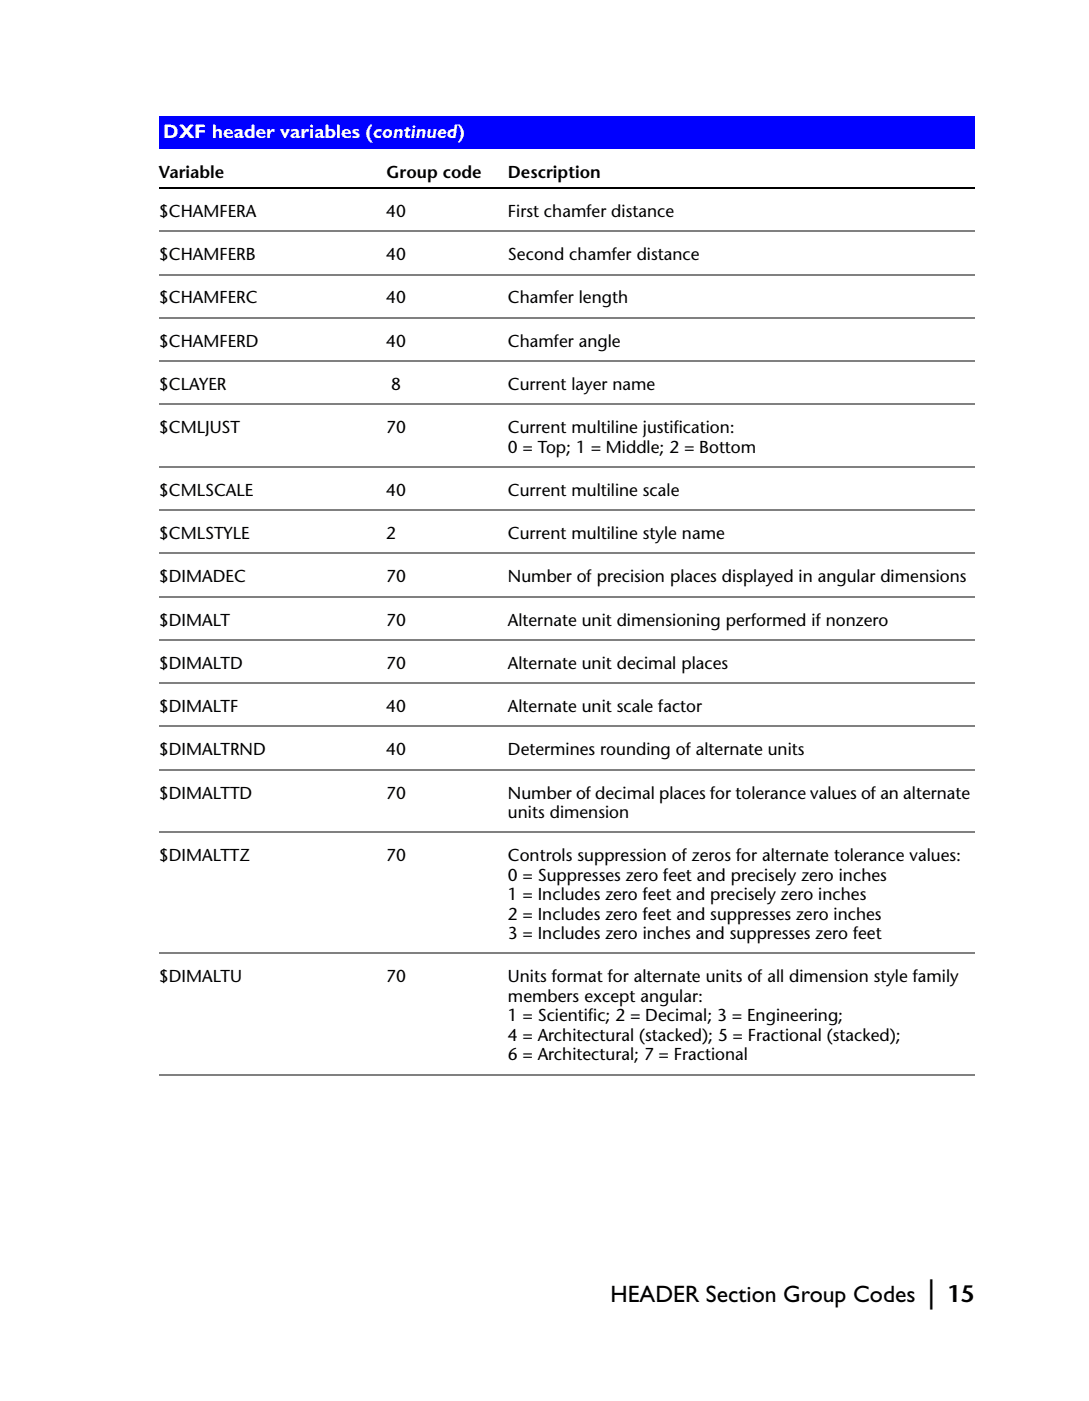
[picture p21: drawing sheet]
<svg xmlns="http://www.w3.org/2000/svg" width="178mm" height="229mm" viewBox="0 0 178 229" stroke-linecap="round" stroke-linejoin="round" font-family="sans-serif">
<defs><g id="words">
<text font-size="4.9" x="151.4" y="212.5">|</text>
<g font-size="3.9">
<text x="99.7" y="212.5">HEADER Section Group Codes</text>
<text x="154.7" y="212.5">15</text>
</g>
<text font-size="3.2" fill="#fff" x="26.7" y="22.6">DXF header variables (continued)</text>
<g font-size="2.8">
<text x="26" y="29">Variable</text>
<text x="63.1" y="29">Group code</text>
<text x="82.9" y="29">Description</text>
<text x="26" y="35.4">$CHAMFERA</text>
<text x="63.1" y="35.4">40</text>
<text x="82.9" y="35.4">First chamfer distance</text>
<text x="26" y="42.4">$CHAMFERB</text>
<text x="63.1" y="42.4">40</text>
<text x="82.9" y="42.4">Second chamfer distance</text>
<text x="26" y="49.5">$CHAMFERC</text>
<text x="63.1" y="49.5">40</text>
<text x="82.9" y="49.5">Chamfer length</text>
<text x="26" y="56.6">$CHAMFERD</text>
<text x="63.1" y="56.6">40</text>
<text x="82.9" y="56.6">Chamfer angle</text>
<text x="26" y="63.6">$CLAYER</text>
<text x="63.9" y="63.6">8</text>
<text x="82.9" y="63.6">Current layer name</text>
<text x="26" y="70.7">$CMLJUST</text>
<text x="63.1" y="70.7">70</text>
<text x="82.9" y="70.7">Current multiline justification:</text>
<text x="82.9" y="73.9">0 = Top; 1 = Middle; 2 = Bottom</text>
<text x="26" y="80.9">$CMLSCALE</text>
<text x="63.1" y="80.9">40</text>
<text x="82.9" y="80.9">Current multiline scale</text>
<text x="26" y="88">$CMLSTYLE</text>
<text x="63.1" y="88">2</text>
<text x="82.9" y="88">Current multiline style name</text>
<text x="26" y="95">$DIMADEC</text>
<text x="63.1" y="95">70</text>
<text x="82.9" y="95">Number of precision places displayed in angular dimensions</text>
<text x="26" y="102.1">$DIMALT</text>
<text x="63.1" y="102.1">70</text>
<text x="82.9" y="102.1">Alternate unit dimensioning performed if nonzero</text>
<text x="26" y="109.1">$DIMALTD</text>
<text x="63.1" y="109.1">70</text>
<text x="82.9" y="109.1">Alternate unit decimal places</text>
<text x="26" y="116.2">$DIMALTF</text>
<text x="63.1" y="116.2">40</text>
<text x="82.9" y="116.2">Alternate unit scale factor</text>
<text x="26" y="123.2">$DIMALTRND</text>
<text x="63.1" y="123.2">40</text>
<text x="82.9" y="123.2">Determines rounding of alternate units</text>
<text x="26" y="130.3">$DIMALTTD</text>
<text x="63.1" y="130.3">70</text>
<text x="82.9" y="130.3">Number of decimal places for tolerance values of an alternate</text>
<text x="82.9" y="133.5">units dimension</text>
<text x="26" y="140.5">$DIMALTTZ</text>
<text x="63.1" y="140.5">70</text>
<text x="82.9" y="140.5">Controls suppression of zeros for alternate tolerance values:</text>
<text x="82.9" y="143.7">0 = Suppresses zero feet and precisely zero inches</text>
<text x="82.9" y="146.9">1 = Includes zero feet and precisely zero inches</text>
<text x="82.9" y="150.1">2 = Includes zero feet and suppresses zero inches</text>
<text x="82.9" y="153.2">3 = Includes zero inches and suppresses zero feet</text>
<text x="26" y="160.3">$DIMALTU</text>
<text x="63.1" y="160.3">70</text>
<text x="82.9" y="160.3">Units format for alternate units of all dimension style family</text>
<text x="82.9" y="163.5">members except angular:</text>
<text x="82.9" y="166.6">1 = Scientific; 2 = Decimal; 3 = Engineering;</text>
<text x="82.9" y="173">6 = Architectural; 7 = Fractional</text>
<text x="82.9" y="169.8">4 = Architectural (stacked); 5 = Fractional (stacked);</text>
</g>
</g></defs>
<path d="M26 19h133.1v5.3h-133.1z" fill="#00f"/>
<path d="M26 30.7h133.1" fill="none" stroke="#000" stroke-width=".18"/>
<g fill="none" stroke="#808080" stroke-width=".18">
<path d="M26 37.7h133.1M26 44.8h133.1M26 51.9h133.1M26 58.9h133.1M26 66h133.1M26 76.2h133.1M26 83.3h133.1M26 90.3h133.1M26 97.4h133.1M26 104.4h133.1M26 111.5h133.1M26 118.5h133.1"/>
<path d="M26 125.6h133.1M26 135.8h133.1M26 155.6h133.1M26 175.3h133.1"/>
</g>
<use href="#words"/>
</svg>
